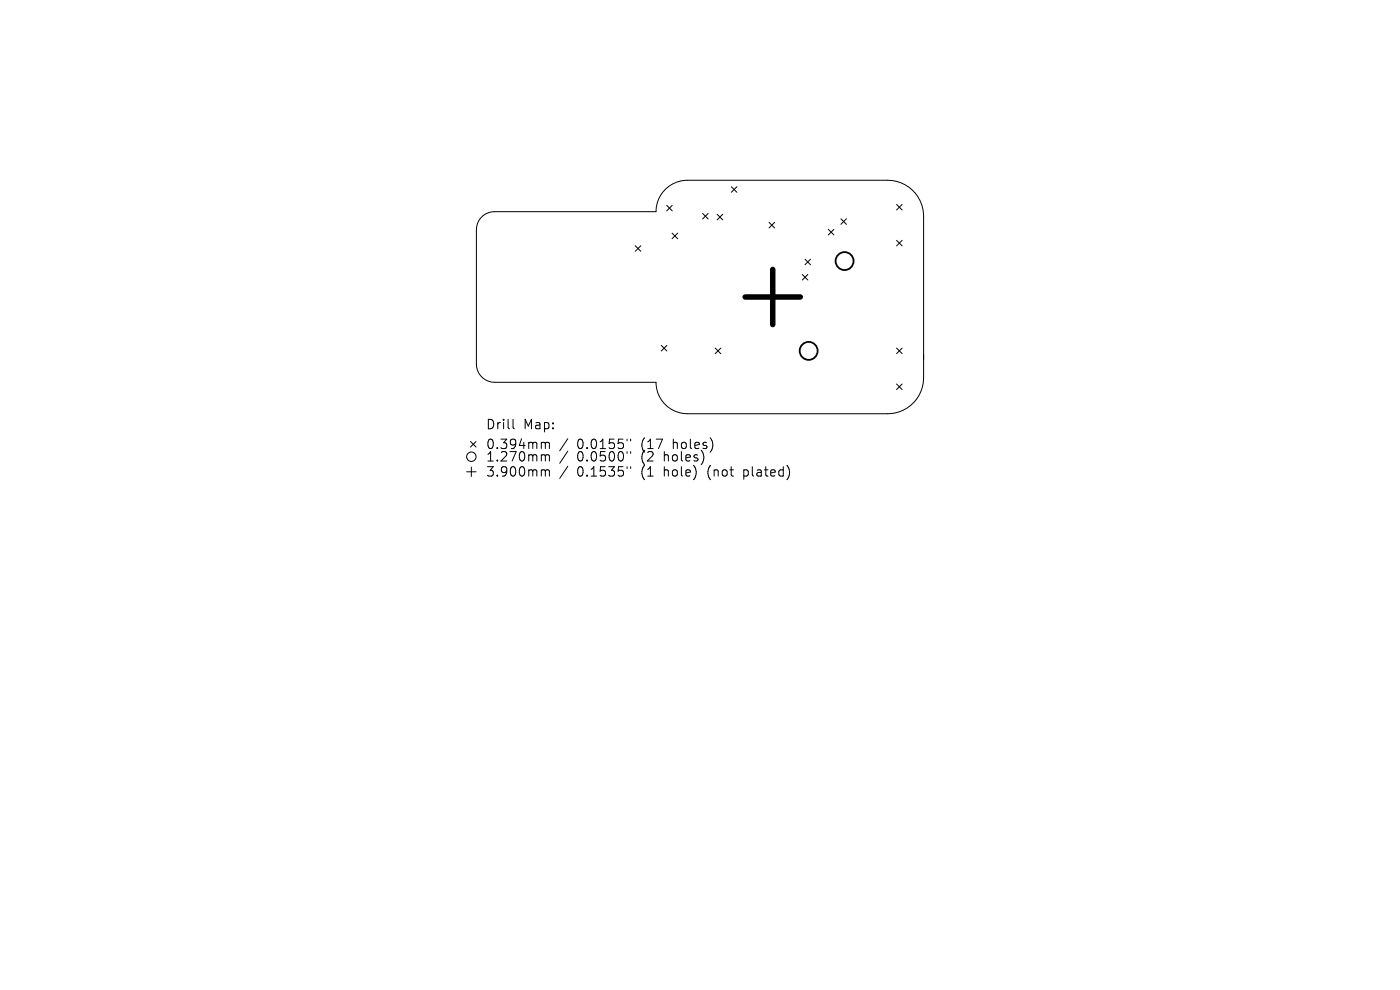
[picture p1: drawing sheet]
<svg xmlns="http://www.w3.org/2000/svg" width="297mm" height="210mm" viewBox="0 0 297 210" stroke-linecap="round" stroke-linejoin="round" font-family="sans-serif">
<defs><g id="words">
<g font-size="2.8">
<text x="103" y="91.3">Drill</text>
<text x="103" y="95.5">0.394mm</text>
<text x="111" y="91.3">Map:</text>
<text x="122.4" y="95.5">0.0155&quot;</text>
<text x="136.2" y="95.5">(17</text>
<text x="143" y="95.5">holes)</text>
<text x="103" y="98.2">1.270mm</text>
<text x="103" y="101.4">3.900mm</text>
<text x="122.4" y="98.2">0.0500&quot;</text>
<text x="122.4" y="101.4">0.1535&quot;</text>
<text x="136.2" y="98.2">(2</text>
<text x="136.2" y="101.4">(1</text>
<text x="141.1" y="98.2">holes)</text>
<text x="141.1" y="101.4">hole)</text>
<text x="150.6" y="101.4">(not</text>
<text x="158.4" y="101.4">plated)</text>
</g>
</g></defs>
<g fill="none" stroke="#000" stroke-width=".21">
<path d="M155.1 39.6l1.2 1.2M156.3 39.6l-1.2 1.2M102 46.2a3.8 3.8 0 0 1 2.9-1.3h34.3a6.7 6.7 0 0 1 6.6-6.7h42.5a7.6 7.6 0 0 1 7.6 7.7v34.2a7.6 7.6 0 0 1-7.6 7.7h-42.5a6.7 6.7 0 0 1-6.6-6.7h-34.2a3.9 3.9 0 0 1-3.9-3.8v-28.6a3.8 3.8 0 0 1 .9-2.5zM134.8 52.1l1.1 1.2M135.9 52.1l-1.1 1.2M141.4 43.6l1.2 1.1M142.6 49.5l1.2 1.1M142.6 43.6l-1.2 1.1M143.8 49.5l-1.2 1.1M149.1 45.3l1.1 1.1M150.2 45.3l-1.1 1.1M152.1 45.5l1.2 1.1"/>
<path d="M153.3 45.5l-1.2 1.1M163.2 47.2l1.1 1.2M164.3 47.2l-1.1 1.2M170.2 58.2l1.2 1.2M170.8 55l1.2 1.2M171.4 58.2l-1.2 1.2M172 55l-1.2 1.2M175.7 48.7l1.2 1.1M176.9 48.7l-1.2 1.1M178.4 46.4l1.2 1.2M179.6 46.4l-1.2 1.2M190.2 43.4l1.2 1.1"/>
<path d="M190.2 51l1.2 1.2M191.4 43.4l-1.2 1.1M191.4 51l-1.2 1.2M140.3 73.3l1.2 1.2M141.5 73.3l-1.2 1.2M151.7 73.8l1.2 1.2M152.9 73.8l-1.2 1.2M190.2 73.8l1.2 1.2M191.4 73.8l-1.2 1.2M99.8 93.7l1.2 1.1M100 99.1v2M101 93.7l-1.2 1.1"/>
<path d="M108.8 89v1.7l.3 .3M115.1 93.8l.5 .1 .1 .2M115.1 96.5l.5 .1 .1 .1M115.1 99.7h.3l.3 .2M115.7 94.1l.3-.3 .5 .1 .1 1.3M115.7 94.1v1.1M115.7 96.7v1.1M115.7 99.9v1.1M115.7 96.7l.3-.2 .5 .1 .1 1.2M115.7 99.9l.3-.2 .5 .1 .1 1.2M120.5 93.1l-1.8 2.5M120.5 95.7l-1.8 2.6"/>
<path d="M120.5 98.9l-1.8 2.6M133 93.2v.3M133 95.8v.4M133 99v.4M133.8 93.2v.3M133.8 95.8v.4M133.8 99v.4M190.2 81.5l1.2 1.1M191.4 81.5l-1.2 1.1M99 100.1h2"/>
<circle cx="100" cy="96.9" r="1"/>
</g>
<g fill="none" stroke="#000" stroke-width=".38">
<circle cx="179.2" cy="55.4" r="1.9"/>
<circle cx="171.6" cy="74.4" r="1.9"/>
</g>
<path d="M163.9 57.2v11.7M158.1 63h11.7" fill="none" stroke="#000" stroke-width="1.2"/>
<use href="#words"/>
</svg>
